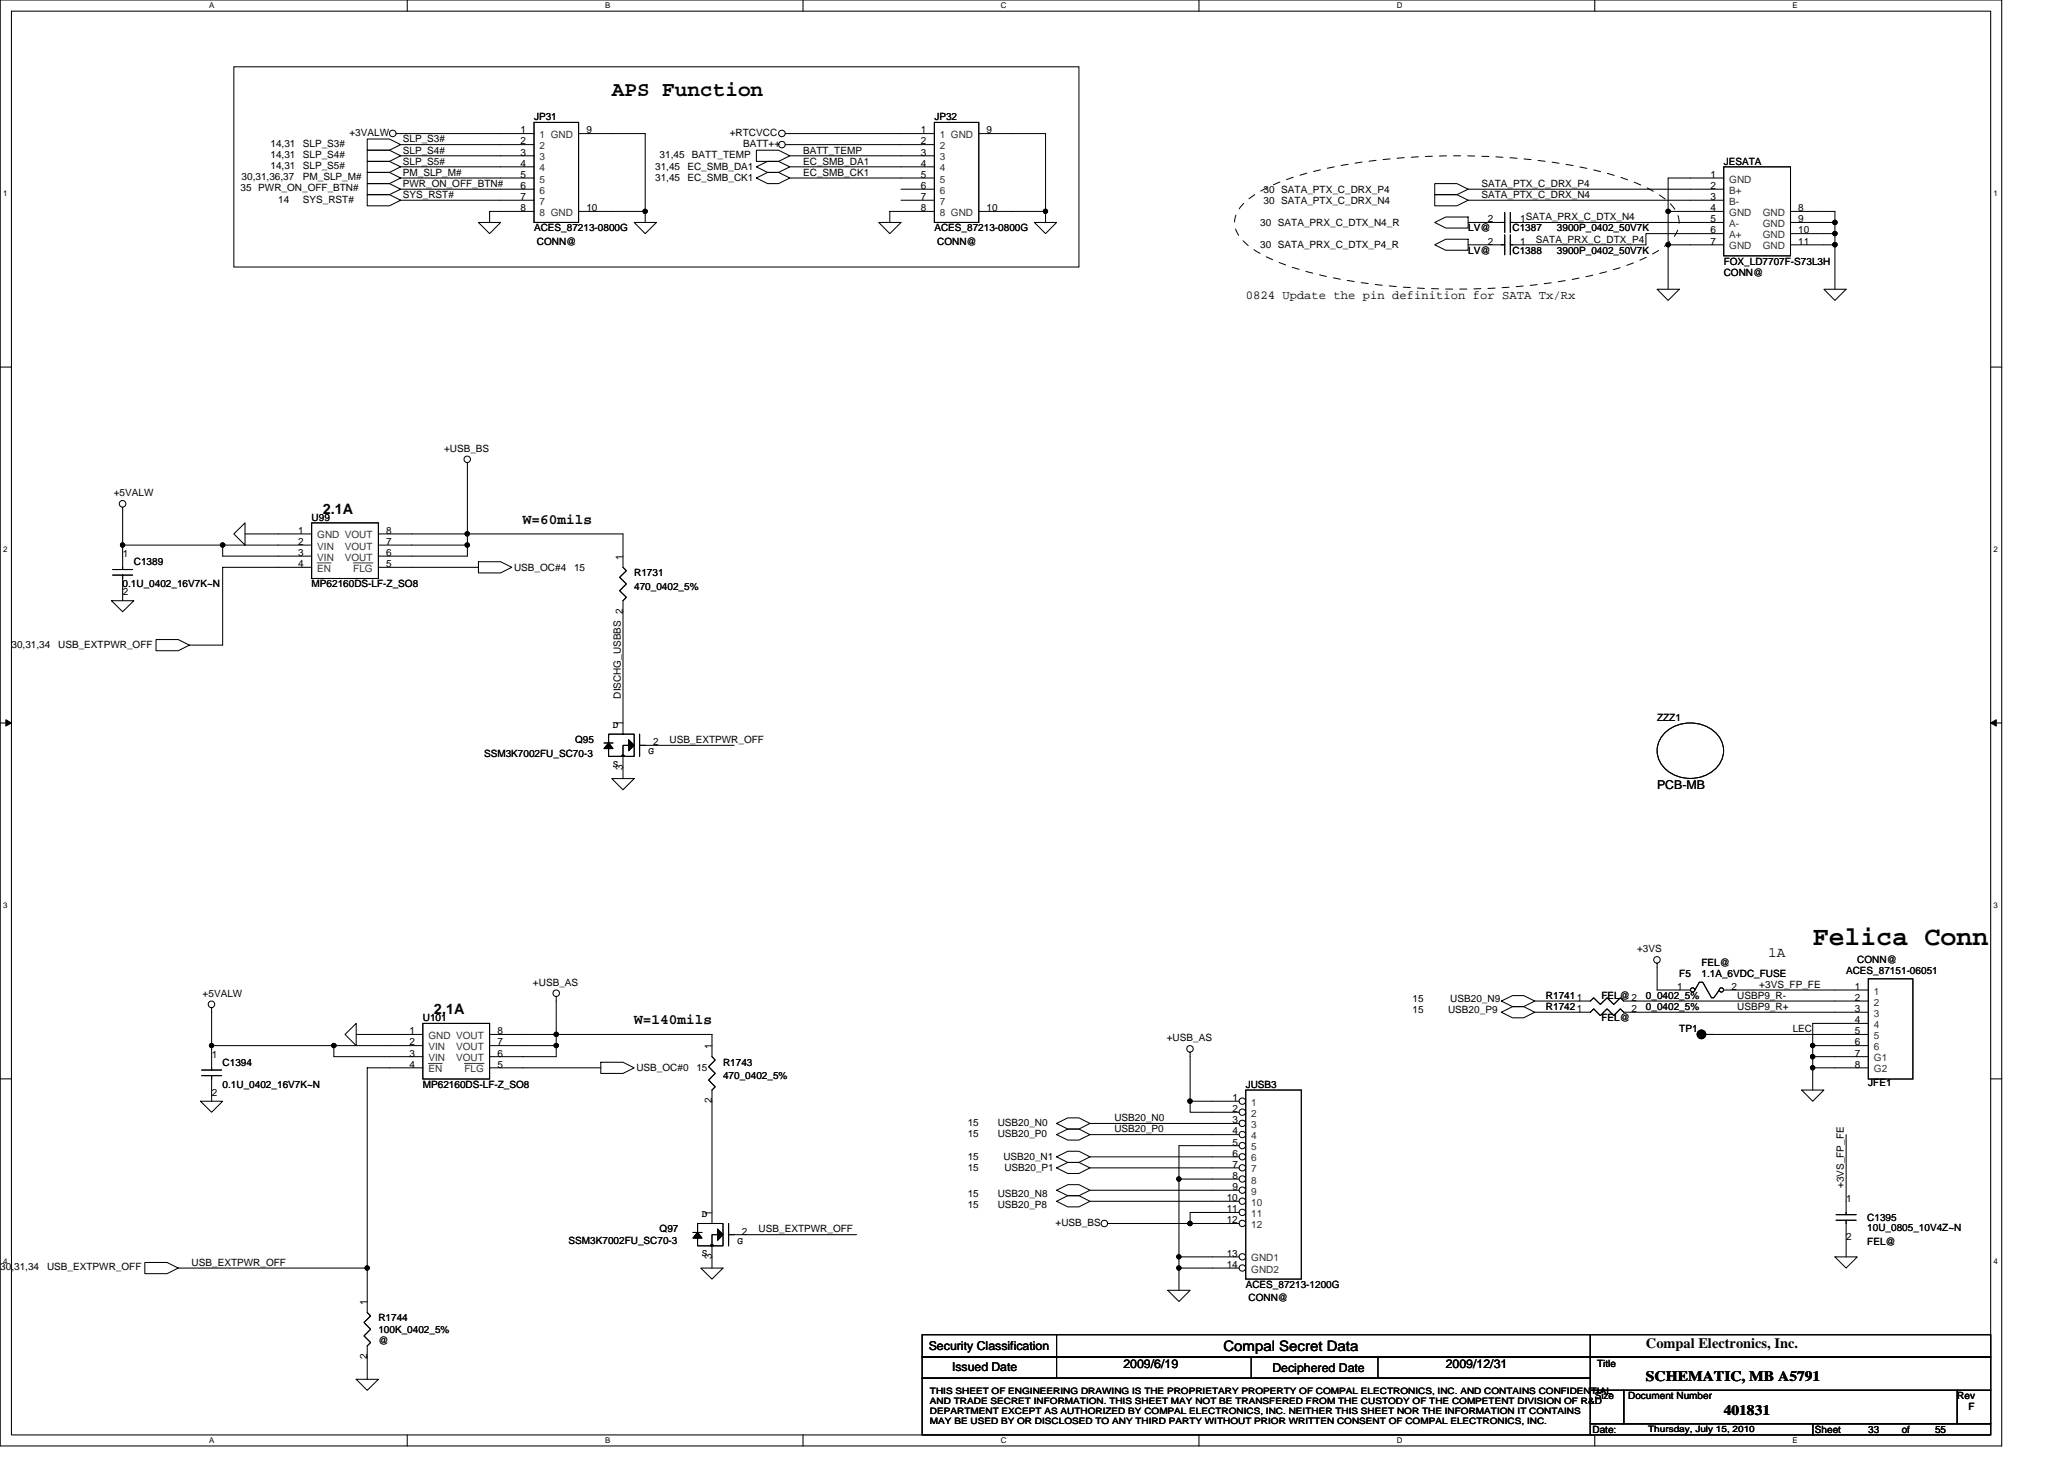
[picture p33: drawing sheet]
<svg xmlns="http://www.w3.org/2000/svg" width="297mm" height="210mm" viewBox="0 0 297 210" stroke-linecap="round" stroke-linejoin="round" font-family="sans-serif">
<defs><g id="words">
<text font-size="3.8" x="260.9" y="136">Felica Conn</text>
<text font-size="3" x="88" y="13.8">APS Function</text>
<g font-size="2.1">
<text x="46.5" y="73.9">2.1A</text>
<text x="75.3" y="75.4">W=60mils</text>
<text x="254.5" y="137.7">1A</text>
<text x="62.5" y="145.9">2.1A</text>
<text x="91.3" y="147.4">W=140mils</text>
<text x="176.1" y="194.4">Compal Secret Data</text>
<text x="236.9" y="193.9">Compal Electronics, Inc.</text>
<text x="236.9" y="198.7">SCHEMATIC, MB A5791</text>
<text x="248.1" y="203.5">401831</text>
</g>
<g font-size="1.8">
<text x="179.3" y="43">0824 Update the pin definition for SATA Tx/Rx</text>
<text x="238.5" y="113.6">PCB-MB</text>
<text x="133.7" y="194.2">Security Classification</text>
<text x="137" y="197.3">Issued Date</text>
<text x="161.7" y="196.8">2009/6/19</text>
<text x="183.1" y="197.4">Deciphered Date</text>
<text x="208.1" y="196.8">2009/12/31</text>
</g>
<g font-size="1.4">
<text x="76.9" y="17.3">JP31</text>
<text x="134.5" y="17.3">JP32</text>
<text x="38.9" y="21.1">14,31</text>
<text x="38.9" y="22.7">14,31</text>
<text x="43.6" y="21.1">SLP_S3#</text>
<text x="43.6" y="22.7">SLP_S4#</text>
<text x="50.3" y="19.5">+3VALW</text>
<text x="58" y="20.5">SLP_S3#</text>
<text x="58" y="22.1">SLP_S4#</text>
<text x="58" y="23.7">SLP_S5#</text>
<text x="74.9" y="19.2">1</text>
<text x="74.9" y="20.8">2</text>
<text x="74.9" y="22.4">3</text>
<text x="74.9" y="24">4</text>
<text x="84.4" y="19.2">9</text>
<text x="94.9" y="22.7">31,45</text>
<text x="99.6" y="22.7">BATT_TEMP</text>
<text x="105" y="19.5">+RTCVCC</text>
<text x="106.9" y="21.1">BATT++</text>
<text x="115.6" y="22.1">BATT_TEMP</text>
<text x="115.6" y="23.7">EC_SMB_DA1</text>
<text x="132.5" y="19.2">1</text>
<text x="132.5" y="20.8">2</text>
<text x="132.5" y="22.4">3</text>
<text x="132.5" y="24">4</text>
<text x="142" y="19.2">9</text>
<text x="248.1" y="23.7">JESATA</text>
<text x="34.6" y="27.5">35 PWR_ON_OFF_BTN#</text>
<text x="34.8" y="26">30,31,36,37</text>
<text x="38.9" y="24.3">14,31</text>
<text x="40" y="29.1">14</text>
<text x="43.6" y="24.3">SLP_S5#</text>
<text x="43.6" y="26">PM_SLP_M#</text>
<text x="43.6" y="29.1">SYS_RST#</text>
<text x="58" y="25.3">PM_SLP_M#</text>
<text x="58" y="26.9">PWR_ON_OFF_BTN#</text>
<text x="58" y="28.5">SYS_RST#</text>
<text x="74.9" y="25.6">5</text>
<text x="74.9" y="27.2">6</text>
<text x="74.9" y="28.8">7</text>
<text x="94.3" y="24.5">31,45</text>
<text x="94.3" y="26.1">31,45</text>
<text x="98.9" y="24.5">EC_SMB_DA1</text>
<text x="98.9" y="26.1">EC_SMB_CK1</text>
<text x="115.6" y="25.3">EC_SMB_CK1</text>
<text x="132.5" y="25.6">5</text>
<text x="132.5" y="27.2">6</text>
<text x="132.5" y="28.8">7</text>
<text x="181.8" y="29.3">30 SATA_PTX_C_DRX_N4</text>
<text x="181.8" y="27.7">30 SATA_PTX_C_DRX_P4</text>
<text x="213.2" y="26.9">SATA_PTX_C_DRX_P4</text>
<text x="213.2" y="28.5">SATA_PTX_C_DRX_N4</text>
<text x="246.1" y="25.6">1</text>
<text x="246.1" y="27.2">2</text>
<text x="246.1" y="28.8">3</text>
<text x="74.9" y="30.4">8</text>
<text x="76.9" y="33.3">ACES_87213-0800G</text>
<text x="77.3" y="35.2">CONN@</text>
<text x="84.4" y="30.4">10</text>
<text x="132.5" y="30.4">8</text>
<text x="134.5" y="33.3">ACES_87213-0800G</text>
<text x="134.9" y="35.2">CONN@</text>
<text x="142" y="30.4">10</text>
<text x="181.4" y="32.5">30 SATA_PRX_C_DTX_N4_R</text>
<text x="181.4" y="35.7">30 SATA_PRX_C_DTX_P4_R</text>
<text x="211.3" y="33.3">LV@</text>
<text x="214.1" y="32">2</text>
<text x="214.1" y="35.2">2</text>
<text x="217.7" y="33.3">C1387</text>
<text x="218.8" y="32">1SATA_PRX_C_DTX_N4</text>
<text x="218.8" y="35.2">1</text>
<text x="221" y="34.9">SATA_PRX_C_DTX_P4</text>
<text x="224.1" y="33.3">3900P_0402_50V7K</text>
<text x="246.1" y="30.4">4</text>
<text x="246.1" y="32">5</text>
<text x="246.1" y="33.6">6</text>
<text x="246.1" y="35.2">7</text>
<text x="258.8" y="30.4">8</text>
<text x="258.8" y="32">9</text>
<text x="258.8" y="33.6">10</text>
<text x="258.8" y="35.2">11</text>
<text x="211.3" y="36.5">LV@</text>
<text x="217.7" y="36.5">C1388</text>
<text x="224.1" y="36.5">3900P_0402_50V7K</text>
<text x="248.1" y="38.1">FOX_LD7707F-S73L3H</text>
<text x="248.1" y="39.7">CONN@</text>
<text x="63.9" y="65">+USB_BS</text>
<text x="16.4" y="71.4">+5VALW</text>
<text x="42.9" y="76.8">1</text>
<text x="44.8" y="74.9">U99</text>
<text x="55.6" y="76.8">8</text>
<text x="17.7" y="80.2">1</text>
<text x="19.3" y="81.3">C1389</text>
<text x="42.9" y="81.6">4</text>
<text x="42.9" y="80">3</text>
<text x="42.9" y="78.4">2</text>
<text x="55.6" y="81.6">5</text>
<text x="55.6" y="80">6</text>
<text x="55.6" y="78.4">7</text>
<text x="74" y="82.1">USB_OC#4</text>
<text x="82.6" y="82.1">15</text>
<text x="89.6" y="80.5" transform="rotate(-90 89.6 80.5)">1</text>
<text x="91.3" y="82.9">R1731</text>
<text x="17.7" y="84.5">0.1U_0402_16V7K~N</text>
<text x="17.7" y="85.6">2</text>
<text x="44.8" y="84.5">MP62160DS-LF-Z_SO8</text>
<text x="91.3" y="84.8">470_0402_5%</text>
<text x="1.6" y="93.2">30,31,34</text>
<text x="8.4" y="93.2">USB_EXTPWR_OFF</text>
<text x="89.3" y="100.5" transform="rotate(-90 89.3 100.5)">DISCHG_USBBS 2</text>
<text x="82.8" y="106.9">Q95</text>
<text x="88.2" y="104.7">D</text>
<text x="89.6" y="104.5" transform="rotate(-90 89.6 104.5)">1</text>
<text x="94" y="107.2">2</text>
<text x="96.4" y="106.9">USB_EXTPWR_OFF</text>
<text x="238.5" y="103.7">ZZZ1</text>
<text x="69.7" y="108.8">SSM3K7002FU_SC70-3</text>
<text x="88.2" y="110.3">S</text>
<text x="89.6" y="110.7" transform="rotate(-90 89.6 110.7)">3</text>
<text x="93.3" y="108.5">G</text>
<text x="235.6" y="137">+3VS</text>
<text x="29.2" y="143.4">+5VALW</text>
<text x="76.7" y="141.8">+USB_AS</text>
<text x="222.5" y="143.7">R17411</text>
<text x="230.5" y="143.7">FEL@2</text>
<text x="236.9" y="143.7">0_0402_5%</text>
<text x="241.4" y="142.4">1</text>
<text x="241.7" y="140.5">F5</text>
<text x="244.9" y="140.5">1.1A_6VDC_FUSE</text>
<text x="244.9" y="138.9">FEL@</text>
<text x="249.2" y="142.4">2</text>
<text x="250" y="143.7">USBP9_R-</text>
<text x="253.2" y="142.1">+3VS_FP_FE</text>
<text x="265.7" y="140.2">ACES_87151-06051</text>
<text x="267" y="142.4">1</text>
<text x="267" y="144">2</text>
<text x="267.3" y="138.6">CONN@</text>
<text x="58.9" y="148.8">1</text>
<text x="60.9" y="146.9">U101</text>
<text x="71.6" y="148.8">8</text>
<text x="167.9" y="149.8">+USB_AS</text>
<text x="203.3" y="144.2">15</text>
<text x="203.3" y="145.8">15</text>
<text x="208.4" y="145.8">USB20_P9</text>
<text x="208.7" y="144.2">USB20_N9</text>
<text x="222.5" y="145.3">R17421</text>
<text x="230.5" y="146.9">FEL@</text>
<text x="234.8" y="145.6">2</text>
<text x="236.9" y="145.3">0_0402_5%</text>
<text x="241.7" y="148.5">TP1</text>
<text x="250" y="145.3">USBP9_R+</text>
<text x="258" y="148.5">LEC</text>
<text x="267" y="145.6">3</text>
<text x="267" y="147.2">4</text>
<text x="267" y="148.8">5</text>
<text x="30.5" y="152.2">1</text>
<text x="32" y="153.3">C1394</text>
<text x="58.9" y="153.6">4</text>
<text x="58.9" y="152">3</text>
<text x="58.9" y="150.4">2</text>
<text x="71.6" y="153.6">5</text>
<text x="71.6" y="152">6</text>
<text x="71.6" y="150.4">7</text>
<text x="91.6" y="154.1">USB_OC#0</text>
<text x="100.2" y="154.1">15</text>
<text x="102.4" y="150.9" transform="rotate(-90 102.4 150.9)">1</text>
<text x="104.1" y="153.3">R1743</text>
<text x="104.1" y="155.2">470_0402_5%</text>
<text x="267" y="150.4">6</text>
<text x="267" y="152">7</text>
<text x="267" y="153.6">8</text>
<text x="30.5" y="157.6">2</text>
<text x="32" y="156.5">0.1U_0402_16V7K~N</text>
<text x="60.9" y="156.5">MP62160DS-LF-Z_SO8</text>
<text x="102.4" y="158.7" transform="rotate(-90 102.4 158.7)">2</text>
<text x="139.3" y="162">15</text>
<text x="143.6" y="162">USB20_N0</text>
<text x="160.4" y="161.3">USB20_N0</text>
<text x="177.4" y="158.4">1</text>
<text x="177.4" y="160">2</text>
<text x="177.4" y="161.6">3</text>
<text x="179.3" y="156.5">JUSB3</text>
<text x="268.9" y="156.2">JFE1</text>
<text x="139.3" y="163.6">15</text>
<text x="139.3" y="166.9">15</text>
<text x="143.6" y="163.6">USB20_P0</text>
<text x="144.4" y="166.9">USB20_N1</text>
<text x="160.4" y="162.9">USB20_P0</text>
<text x="177.4" y="163.2">4</text>
<text x="177.4" y="164.8">5</text>
<text x="177.4" y="166.4">6</text>
<text x="177.4" y="168">7</text>
<text x="139.3" y="173.8">15</text>
<text x="139.3" y="172.2">15</text>
<text x="139.3" y="168.5">15</text>
<text x="143.6" y="173.8">USB20_P8</text>
<text x="143.6" y="172.2">USB20_N8</text>
<text x="144.5" y="168.5">USB20_P1</text>
<text x="176.5" y="172.8">10</text>
<text x="177.4" y="169.6">8</text>
<text x="177.4" y="171.2">9</text>
<text x="265.4" y="170.9" transform="rotate(-90 265.4 170.9)">+3VS_FP_FE</text>
<text x="265.7" y="173">1</text>
<text x="81.8" y="178.9">SSM3K7002FU_SC70-3</text>
<text x="94.9" y="177.3">Q97</text>
<text x="101" y="175.1">D</text>
<text x="102.4" y="174.9" transform="rotate(-90 102.4 174.9)">1</text>
<text x="106.1" y="178.9">G</text>
<text x="106.8" y="177.6">2</text>
<text x="109.2" y="177.3">USB_EXTPWR_OFF</text>
<text x="151.9" y="176.4">+USB_BS</text>
<text x="176.5" y="174.4">11</text>
<text x="176.5" y="176">12</text>
<text x="265.7" y="178.4">2</text>
<text x="268.7" y="175.7">C1395</text>
<text x="268.7" y="177.2">10U_0805_10V4Z~N</text>
<text x="268.7" y="179.1">FEL@</text>
<text x="0" y="182.8">30,31,34</text>
<text x="6.8" y="182.8">USB_EXTPWR_OFF</text>
<text x="27.6" y="182.1">USB_EXTPWR_OFF</text>
<text x="101" y="180.7">S</text>
<text x="102.4" y="181.2" transform="rotate(-90 102.4 181.2)">3</text>
<text x="176.5" y="180.8">13</text>
<text x="176.5" y="182.4">14</text>
<text x="179.3" y="185.3">ACES_87213-1200G</text>
<text x="52.8" y="187.7" transform="rotate(-90 52.8 187.7)">1</text>
<text x="54.5" y="190.1">R1744</text>
<text x="54.5" y="191.7">100K_0402_5%</text>
<text x="179.7" y="187.2">CONN@</text>
<text x="52.8" y="195.6" transform="rotate(-90 52.8 195.6)">2</text>
<text x="54.5" y="193.3">@</text>
<text x="229.8" y="196.7">Title</text>
<text x="229.5" y="201.3">Size</text>
<text x="234.3" y="201.3">Document Number</text>
<text x="281.7" y="201.3">Rev</text>
<text x="283.3" y="202.9">F</text>
<text x="229.2" y="206.1">Date:</text>
<text x="261.2" y="206.1">Sheet</text>
<text x="268.9" y="206.1">33</text>
<text x="273.7" y="206.1">of</text>
<text x="278.5" y="206.1">55</text>
</g>
<g font-size="1.4" fill="#333">
<text x="77.7" y="19.9">1 GND</text>
<text x="77.7" y="21.5">2</text>
<text x="77.7" y="23.1">3</text>
<text x="135.3" y="19.9">1 GND</text>
<text x="135.3" y="21.5">2</text>
<text x="135.3" y="23.1">3</text>
<text x="77.7" y="24.7">4</text>
<text x="77.7" y="26.3">5</text>
<text x="77.7" y="27.9">6</text>
<text x="77.7" y="29.5">7</text>
<text x="135.3" y="24.7">4</text>
<text x="135.3" y="26.3">5</text>
<text x="135.3" y="27.9">6</text>
<text x="135.3" y="29.5">7</text>
<text x="248.9" y="26.3">GND</text>
<text x="248.9" y="27.9">B+</text>
<text x="248.9" y="29.5">B-</text>
<text x="77.7" y="31.1">8 GND</text>
<text x="135.3" y="31.1">8 GND</text>
<text x="248.9" y="31.1">GND</text>
<text x="248.9" y="32.7">A-</text>
<text x="248.9" y="34.3">A+</text>
<text x="248.9" y="35.9">GND</text>
<text x="253.7" y="31.1">GND</text>
<text x="253.7" y="32.7">GND</text>
<text x="253.7" y="34.3">GND</text>
<text x="253.7" y="35.9">GND</text>
<text x="45.7" y="77.5">GND VOUT</text>
<text x="45.7" y="80.7">VIN</text>
<text x="45.7" y="82.3">EN</text>
<text x="45.7" y="79.1">VIN</text>
<text x="49.6" y="80.7">VOUT</text>
<text x="49.6" y="79.1">VOUT</text>
<text x="50.8" y="82.3">FLG</text>
<text x="269.7" y="143.1">1</text>
<text x="61.7" y="149.5">GND VOUT</text>
<text x="269.7" y="144.7">2</text>
<text x="269.7" y="146.3">3</text>
<text x="269.7" y="147.9">4</text>
<text x="269.7" y="149.5">5</text>
<text x="61.7" y="152.7">VIN</text>
<text x="61.7" y="154.3">EN</text>
<text x="61.7" y="151.1">VIN</text>
<text x="65.6" y="152.7">VOUT</text>
<text x="65.6" y="151.1">VOUT</text>
<text x="66.8" y="154.3">FLG</text>
<text x="269.7" y="151.1">6</text>
<text x="269.7" y="152.7">G1</text>
<text x="269.7" y="154.3">G2</text>
<text x="180.1" y="159.1">1</text>
<text x="180.1" y="160.7">2</text>
<text x="180.1" y="162.3">3</text>
<text x="180.1" y="163.9">4</text>
<text x="180.1" y="165.5">5</text>
<text x="180.1" y="167.1">6</text>
<text x="180.1" y="168.7">7</text>
<text x="180.1" y="170.3">8</text>
<text x="180.1" y="171.9">9</text>
<text x="180.1" y="173.5">10</text>
<text x="180.1" y="175.1">11</text>
<text x="180.1" y="176.7">12</text>
<text x="180.1" y="181.5">GND1</text>
<text x="180.1" y="183.1">GND2</text>
</g>
<g font-size="1.3">
<text x="133.8" y="200.5">THIS SHEET OF ENGINEERING DRAWING IS THE PROPRIETARY PROPERTY OF COMPAL ELECTRONICS, INC. AND CONTAINS CONFIDENTIAL</text>
<text x="133.8" y="202">AND TRADE SECRET INFORMATION. THIS SHEET MAY NOT BE TRANSFERED FROM THE CUSTODY OF THE COMPETENT DIVISION OF R&amp;D</text>
<text x="133.8" y="203.5">DEPARTMENT EXCEPT AS AUTHORIZED BY COMPAL ELECTRONICS, INC. NEITHER THIS SHEET NOR THE INFORMATION IT CONTAINS</text>
<text x="133.8" y="204.9">MAY BE USED BY OR DISCLOSED TO ANY THIRD PARTY WITHOUT PRIOR WRITTEN CONSENT OF COMPAL ELECTRONICS, INC.</text>
<text x="237.2" y="206">Thursday, July 15, 2010</text>
</g>
<g font-size="1.1">
<text x="30.1" y="1.2">A</text>
<text x="87.1" y="1.2">B</text>
<text x="144" y="1.2">C</text>
<text x="201" y="1.2">D</text>
<text x="258" y="1.2">E</text>
<text x=".4" y="28.2">1</text>
<text x="286.9" y="28.2">1</text>
<text x=".4" y="79.4">2</text>
<text x="286.9" y="79.4">2</text>
<text x=".4" y="130.6">3</text>
<text x="286.9" y="130.6">3</text>
<text x=".4" y="181.8">4</text>
<text x="286.9" y="181.8">4</text>
<text x="30.1" y="207.6">A</text>
<text x="87.1" y="207.6">B</text>
<text x="144" y="207.6">C</text>
<text x="201" y="207.6">D</text>
<text x="258" y="207.6">E</text>
</g>
</g></defs>
<path d="M0 0h288.1v208h-288.1zM1.6 1.6h284.9v204.8h-284.9z" fill="none" stroke="#000" stroke-width=".15"/>
<g fill="#fff">
<path d="M30.1 .2h.8v1.2h-.8z"/>
<path d="M30.1 206.6h.8v1.3h-.8z"/>
</g>
<path d="M58.6 0v1.6M58.6 206.4v1.6" fill="none" stroke="#000" stroke-width=".15"/>
<g fill="#fff">
<path d="M87.1 .2h.7v1.2h-.7z"/>
<path d="M87.1 206.6h.7v1.3h-.7z"/>
</g>
<path d="M115.6 0v1.6M115.6 206.4v1.6" fill="none" stroke="#000" stroke-width=".15"/>
<g fill="#fff">
<path d="M144 .2h.8v1.2h-.8z"/>
<path d="M144 206.6h.8v1.3h-.8z"/>
</g>
<path d="M172.5 0v1.6M172.5 206.4v1.6" fill="none" stroke="#000" stroke-width=".15"/>
<g fill="#fff">
<path d="M201 .2h.8v1.2h-.8z"/>
<path d="M201 206.6h.8v1.3h-.8z"/>
</g>
<path d="M229.5 0v1.6M229.5 206.4v1.6" fill="none" stroke="#000" stroke-width=".15"/>
<g fill="#fff">
<path d="M258 .2h.7v1.2h-.7z"/>
<path d="M258 206.6h.7v1.3h-.7z"/>
<path d="M.4 27.2h.7v1.3h-.7z"/>
<path d="M286.9 27.2h.6v1.3h-.6z"/>
<path d="M.4 78.4h.7v1.3h-.7z"/>
<path d="M286.9 78.4h.6v1.3h-.6z"/>
</g>
<path d="M0 52.8h1.6M286.5 52.8h1.6" fill="none" stroke="#000" stroke-width=".15"/>
<g fill="#fff">
<path d="M.4 129.6h.7v1.3h-.7z"/>
<path d="M286.9 129.6h.6v1.3h-.6z"/>
</g>
<path d="M0 104h1.6M286.5 104h1.6" fill="none" stroke="#000" stroke-width=".15"/>
<path d="M.8 103.5l.8 .5-.8 .5zM286.5 104l.8-.5v1z" fill="#000" stroke="#000" stroke-width=".14"/>
<g fill="#fff">
<path d="M.4 180.8h.7v1.3h-.7z"/>
<path d="M286.9 180.8h.6v1.3h-.6z"/>
</g>
<g fill="none" stroke="#000" stroke-width=".15">
<path d="M33.7 9.6h121.6v28.8h-121.6zM57 19.2h19.9M76.9 17.6h6.4v14.4h-6.4zM83.3 19.2h9.6v12.8M113 19.2h16.7M145.7 19.2h4.8v12.8M52.8 20h3.2l1.7 .8-1.7 .8h-3.2zM52.8 21.6h3.2l1.7 .8-1.7 .8h-3.2zM52.8 23.2h3.2l1.7 .8-1.7 .8h-3.2zM52.8 24.8h3.2l1.7 .8-1.7 .8h-3.2zM52.8 26.4h3.2l1.7 .8-1.7 .8h-3.2zM52.8 28h3.2l1.7 .8-1.7 .8h-3.2z"/>
<path d="M57.7 25.6h19.2M57.7 22.4h19.2M57.7 24h19.2M57.7 27.2h19.2M57.7 28.8h19.2M68.9 32h3.1l-1.5 1.6zM76.9 30.4h-6.4v1.6M76.9 20.8h-19.2M83.3 30.4h9.6M91.3 32h3.2l-1.6 1.6zM108.9 21.6h3.2l1.6 .8-1.6 .8h-3.2zM108.9 24l1.6-.8h1.6l1.6 .8-1.6 .8h-1.6z"/>
<path d="M108.9 25.6l1.6-.8h1.6l1.6 .8-1.6 .8h-1.6zM113.7 25.6h16M113.7 22.4h16M113.7 24h16M126.5 32h3.2l-1.6 1.6zM129.7 30.4h-1.6v1.6M129.7 20.8h-16.7M145.7 30.4h4.8M148.9 32h3.2l-1.6 1.6zM206.5 32l1.6-.8h3.2v1.6h-3.2zM206.5 35.2l1.6-.8h3.2v1.6h-3.2zM206.5 28h3.2l1.6 .8-1.6 .8h-3.2z"/>
<path d="M206.5 26.4h3.2l1.6 .8-1.6 .8h-3.2zM211.3 27.2h36.8M211.3 28.8h36.8M211.3 35.2h5.3M211.3 32h5.3M216.6 30.6v2.8M216.6 33.8v2.9M217.4 32h30.7M217.4 30.6v2.8M217.4 33.8v2.9M240.1 30.4h8M240.1 35.2h8"/>
<path d="M248.1 33.6h-11.2v1.6h-19.5M248.1 25.6h-8v16M248.1 24h9.6v12.8h-9.6zM257.7 30.4h6.4v11.2M257.7 35.2h6.4M257.7 33.6h6.4M264.1 32h-6.4M238.5 41.6h3.2l-1.6 1.6zM262.5 41.6h3.2l-1.6 1.6zM17.6 73v8.9M17.6 78.4h27.2M32 78.4v1.6h12.8"/>
<path d="M33.7 76.8l1.6-1.6v3.2zM35.3 76.8h9.5M44.8 75.2h9.7v8h-9.7zM54.5 76.8h35.2v3.2M67.3 66.6v13.4h-12.8M67.3 78.4h-12.8M16 86.4h3.3l-1.7 1.6zM16.2 82.7h2.9M16.2 81.9h2.9M17.6 82.7v3.7M22.5 92h3.2l1.6 .8-1.6 .8h-3.2zM44.8 81.6h-12.8v11.2h-4.7"/>
<path d="M54.5 81.6h14.4M68.9 80.8h3.1l1.7 .8-1.7 .8h-3.1zM89.7 88v17.6M86.9 106.9h1.3M87.6 107.7v1.1h2.1M88.1 112h3.2l-1.6 1.6zM89.7 105.6h1.6v3.2h-1.6v-1.6h.8M89.7 105.6h-2.1v1.3M89.7 108.8h-.2v-.1h.3v.1M89.7 108.8v3.2M92.1 107.2h13.6M92.1 105.6v3.2"/>
<path d="M239.6 105.4a5.4 5.4 0 0 1 7.8 .6 3.6 3.6 0 0 1-1.7 5.4 5.2 5.2 0 0 1-6.9-2 3.5 3.5 0 0 1 .8-4zM238.5 138.6v3.8h4.8M0 155.2h1.6M28.8 158.4h3.2l-1.5 1.6zM30.5 150.4h30.4M30.5 145v7M30.5 156.8v1.6M48 150.4v1.6h12.9M49.7 148.8l1.6-1.6v3.2zM60.9 147.2h9.6v8h-9.6zM60.9 153.6h-8l-.1 35.2 .5 .5-.9 1 .9 .9-.9 1 .9 .9-.5 .5 .1 4.8M60.9 148.8h-9.6"/>
<path d="M70.5 153.6h16M70.5 148.8h32v1.6M70.5 150.4h9.5M80 143.4v8.6h-9.5M86.5 152.8h3.2l1.6 .8-1.6 .8h-3.2zM102.5 158.4v16M171.3 151.4v7h3.2M171.3 158.4v1.6h3.2M179.3 156.8h8v27.2h-8zM216.1 145.6l1.6-.8h1.6l1.6 .8-1.6 .8h-1.6zM216.1 144l1.6-.8h1.6l1.6 .8-1.6 .8h-1.6zM243.9 142.4l.7-1.1h.4l1.3 2.3h.3l.8-1.2"/>
<path d="M248.1 142.4h20.8M259.3 156.8h3.2l-1.6 1.6zM260.9 153.6h8M260.9 150.4h8M260.9 152h8M268.9 140.8h6.4v14.4h-6.4zM268.9 144h-35.2l-.5-.4-1 .9-.9-.9-1 .9-.9-.9-.5 .4h-8M268.9 145.6h-35.2l-.5-.5-1 1-.9-1-1 1-.9-1-.5 .5h-8M268.9 148.8h-20.8M268.9 147.2h-8v9.6M286.5 155.2h1.6M107.3 177.6h16"/>
<path d="M152.1 166.4l1.6-.8h1.6l1.6 .8-1.6 .8h-1.6zM152.1 168l1.6-.8h1.6l1.6 .8-1.6 .8h-1.6zM152.1 172.8l1.6-.8h1.6l1.6 .8-1.6 .8h-1.6zM152.1 171.2l1.6-.8h1.6l1.6 .8-1.6 .8h-1.6zM152.1 161.6l1.6-.8h1.6l1.6 .8-1.6 .8h-1.6zM152.1 163.2l1.6-.8h1.6l1.6 .8-1.6 .8h-1.6zM156.9 168h17.6M156.9 166.4h17.6M156.9 172.8h17.6M156.9 171.2h17.6M156.9 161.6h17.6M156.9 163.2h17.6"/>
<path d="M169.7 169.6h4.8M174.5 164.8h-4.8v20.8M174.5 174.4h-3.2v1.6M174.5 176h-15.1M265.7 163.2v9.6M265.7 177.6v3.2M20.8 181.6h3.2l1.7 .8-1.7 .8h-3.2zM25.7 182.4h27.1M51.3 198.4h3.2l-1.7 1.6zM100.9 182.4h3.2l-1.6 1.6zM102.5 180.8v1.6M132.7 192h96.2v3.2h-96.2z"/>
<path d="M132.7 195.2h96.2v3.1h-96.2zM132.7 198.3h96.2v8.1h-96.2zM152.1 192v6.3M168.1 185.6h3.2l-1.6 1.6zM169.7 182.4h4.8M169.7 180.8h4.8M180.1 195.2v3.1M198.3 195.2v3.1M228.9 192h57.6v3.2h-57.6zM228.9 195.2h57.6v4.8h-57.6zM264.1 180.8h3.2l-1.6 1.6zM228.9 204.8h32v1.6h-32z"/>
<path d="M228.9 200h4.8v4.8h-4.8zM233.7 200h48v4.8h-48zM260.9 204.8h25.6v1.6h-25.6zM281.7 200h4.8v4.8h-4.8z"/>
<circle cx="56.5" cy="19.2" r=".47"/>
<circle cx="112.5" cy="19.2" r=".47"/>
<circle cx="112.5" cy="20.8" r=".47"/>
<circle cx="17.6" cy="72.5" r=".48"/>
<circle cx="67.2" cy="66.1" r=".47"/>
<circle cx="238.5" cy="138.1" r=".47"/>
<circle cx="30.4" cy="144.5" r=".47"/>
<circle cx="80" cy="142.9" r=".47"/>
<circle cx="171.3" cy="150.9" r=".47"/>
<circle cx="243.6" cy="142.4" r=".31"/>
<circle cx="247.7" cy="142.4" r=".31"/>
<circle cx="158.9" cy="176" r=".47"/>
</g>
<g fill="#000" stroke="#000" stroke-width=".15">
<path d="M87.6 106.9l.6 .8h-1.3zM90.5 106.4l.8 .8-.8 .8z"/>
<circle cx="92.8" cy="30.4" r=".31"/>
<circle cx="150.5" cy="30.4" r=".31"/>
<circle cx="240.1" cy="35.2" r=".32"/>
<circle cx="240.1" cy="30.4" r=".31"/>
<circle cx="264.1" cy="32" r=".32"/>
<circle cx="264.1" cy="35.2" r=".32"/>
<circle cx="264.1" cy="33.6" r=".31"/>
<circle cx="17.6" cy="78.4" r=".31"/>
<circle cx="32" cy="78.4" r=".31"/>
<circle cx="67.2" cy="78.4" r=".31"/>
<circle cx="67.2" cy="76.8" r=".31"/>
<circle cx="30.4" cy="150.4" r=".31"/>
<circle cx="48" cy="150.4" r=".31"/>
<circle cx="80.1" cy="148.8" r=".31"/>
<circle cx="80.1" cy="150.4" r=".31"/>
<circle cx="171.3" cy="158.4" r=".31"/>
<circle cx="260.9" cy="152" r=".32"/>
<circle cx="260.9" cy="153.6" r=".31"/>
<circle cx="260.9" cy="150.4" r=".31"/>
<circle cx="169.7" cy="169.6" r=".31"/>
<circle cx="171.3" cy="176" r=".32"/>
<circle cx="52.8" cy="182.4" r=".31"/>
<circle cx="169.7" cy="182.4" r=".31"/>
<circle cx="169.7" cy="180.8" r=".31"/>
</g>
<path d="M178.7 29.6a17 17 0 0 1 7.4-4.1 80.1 80.1 0 0 1 23.6-3.1 80.2 80.2 0 0 1 23.5 3.1 17.1 17.1 0 0 1 7.4 4.1 3.4 3.4 0 0 1 0 4.8 17.1 17.1 0 0 1-7.4 4.1 80.1 80.1 0 0 1-23.5 3.1 80 80 0 0 1-23.6-3.1 17.1 17.1 0 0 1-7.4-4.1 3.4 3.4 0 0 1 0-4.8z" fill="none" stroke="#000" stroke-width=".14" stroke-dasharray="1 1 1 1 1 1 1 1"/>
<path d="M45.7 81h1.9M50.8 81h2.9M61.7 153h1.9M66.8 153h2.9" fill="none" stroke="#333" stroke-width=".14"/>
<circle cx="178.8" cy="158.4" r=".46" fill="#fff" stroke="#000" stroke-width=".15"/>
<path d="M174.5 158.4h3.8" fill="none" stroke="#000" stroke-width=".15"/>
<circle cx="178.8" cy="160" r=".46" fill="#fff" stroke="#000" stroke-width=".15"/>
<path d="M174.5 160h3.8" fill="none" stroke="#000" stroke-width=".15"/>
<circle cx="178.8" cy="161.6" r=".46" fill="#fff" stroke="#000" stroke-width=".15"/>
<path d="M174.5 161.6h3.8" fill="none" stroke="#000" stroke-width=".15"/>
<circle cx="178.8" cy="163.2" r=".46" fill="#fff" stroke="#000" stroke-width=".15"/>
<path d="M174.5 163.2h3.8" fill="none" stroke="#000" stroke-width=".15"/>
<circle cx="178.8" cy="164.8" r=".46" fill="#fff" stroke="#000" stroke-width=".15"/>
<path d="M174.5 164.8h3.8" fill="none" stroke="#000" stroke-width=".15"/>
<circle cx="178.8" cy="166.4" r=".46" fill="#fff" stroke="#000" stroke-width=".15"/>
<path d="M174.5 166.4h3.8" fill="none" stroke="#000" stroke-width=".15"/>
<circle cx="178.8" cy="168" r=".46" fill="#fff" stroke="#000" stroke-width=".15"/>
<path d="M174.5 168h3.8" fill="none" stroke="#000" stroke-width=".15"/>
<circle cx="178.8" cy="169.6" r=".46" fill="#fff" stroke="#000" stroke-width=".15"/>
<path d="M174.5 169.6h3.8" fill="none" stroke="#000" stroke-width=".15"/>
<circle cx="178.8" cy="171.2" r=".46" fill="#fff" stroke="#000" stroke-width=".15"/>
<path d="M174.5 171.2h3.8" fill="none" stroke="#000" stroke-width=".15"/>
<circle cx="178.8" cy="172.8" r=".46" fill="#fff" stroke="#000" stroke-width=".15"/>
<path d="M174.5 172.8h3.8" fill="none" stroke="#000" stroke-width=".15"/>
<circle cx="178.8" cy="174.4" r=".46" fill="#fff" stroke="#000" stroke-width=".15"/>
<path d="M174.5 174.4h3.8" fill="none" stroke="#000" stroke-width=".15"/>
<circle cx="178.8" cy="176" r=".46" fill="#fff" stroke="#000" stroke-width=".15"/>
<path d="M174.5 176h3.8" fill="none" stroke="#000" stroke-width=".15"/>
<circle cx="178.8" cy="180.8" r=".46" fill="#fff" stroke="#000" stroke-width=".15"/>
<path d="M174.5 180.8h3.8" fill="none" stroke="#000" stroke-width=".15"/>
<circle cx="178.8" cy="182.4" r=".46" fill="#fff" stroke="#000" stroke-width=".15"/>
<g fill="none" stroke="#000" stroke-width=".15">
<path d="M129.7 19.2h4.8M134.5 17.6h6.4v14.4h-6.4zM140.9 19.2h4.8M129.7 20.8h4.8M129.7 22.4h4.8M129.7 24h4.8M129.7 25.6h4.8M129.7 27.2h4.8M129.7 28.8h4.8M129.7 30.4h4.8M140.9 30.4h4.8M89.7 80v1.6l.4 .5-.9 1 .9 .9-.9 1 .9 .9-.4 .5v1.6"/>
<path d="M29 154.7h2.9M29 153.9h2.9M30.5 154.7v2.1M30.5 152v1.9M102.5 150.4v1.6l.4 .5-.9 1 .9 .9-.9 1 .9 1-.4 .4v1.6M245.5 148.8h2.6M99.7 177.3h1.3M100.4 178.1v1.1h2.1M102.5 176h1.6v3.2h-1.6v-1.6h.8M102.5 176h-2.1v1.3M102.5 179.2h-.2v-.1h.3v.1M102.5 174.4v1.6"/>
<path d="M102.5 179.2v1.6M104.9 176v3.2M107.3 177.6h-2.4M264.2 175.6h2.9M264.2 174.8h2.9M265.7 172.8v2M265.7 175.6v2M174.5 182.4h3.8"/>
</g>
<g fill="#000" stroke="#000" stroke-width=".15">
<path d="M100.4 177.3l.6 .8h-1.3zM103.3 176.8l.8 .8-.8 .8z"/>
<circle cx="92.8" cy="30.4" r=".31"/>
<circle cx="150.5" cy="30.4" r=".31"/>
<circle cx="240.1" cy="35.2" r=".32"/>
<circle cx="240.1" cy="30.4" r=".31"/>
<circle cx="264.1" cy="32" r=".32"/>
<circle cx="264.1" cy="35.2" r=".32"/>
<circle cx="264.1" cy="33.6" r=".31"/>
<circle cx="17.6" cy="78.4" r=".31"/>
<circle cx="32" cy="78.4" r=".31"/>
<circle cx="67.2" cy="78.4" r=".31"/>
<circle cx="67.2" cy="76.8" r=".31"/>
<circle cx="30.4" cy="150.4" r=".31"/>
<circle cx="48" cy="150.4" r=".31"/>
<circle cx="80.1" cy="148.8" r=".31"/>
<circle cx="80.1" cy="150.4" r=".31"/>
<circle cx="171.3" cy="158.4" r=".31"/>
<circle cx="244.9" cy="148.8" r=".62"/>
<circle cx="260.9" cy="152" r=".32"/>
<circle cx="260.9" cy="153.6" r=".31"/>
<circle cx="260.9" cy="150.4" r=".31"/>
<circle cx="169.7" cy="169.6" r=".31"/>
<circle cx="171.3" cy="176" r=".32"/>
<circle cx="52.8" cy="182.4" r=".31"/>
<circle cx="169.7" cy="182.4" r=".31"/>
<circle cx="169.7" cy="180.8" r=".31"/>
</g>
<use href="#words"/>
</svg>
